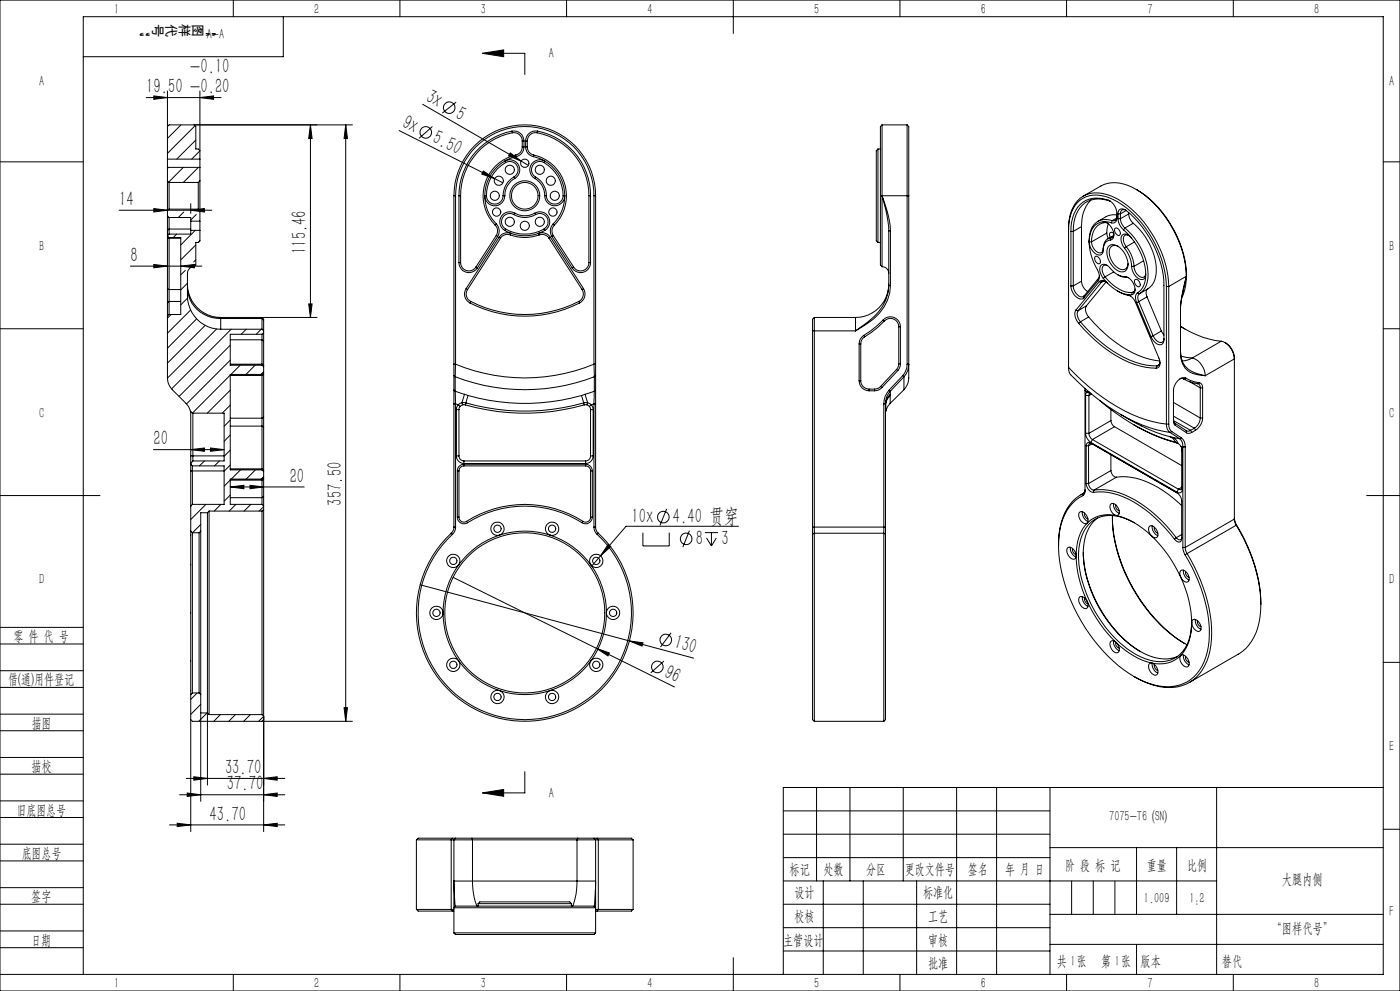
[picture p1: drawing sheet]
<svg xmlns="http://www.w3.org/2000/svg" width="420mm" height="297mm" viewBox="0 0 420 297" stroke-linecap="round" stroke-linejoin="round" font-family="sans-serif">
<defs><g id="words">
<g font-size="6.3">
<text x="57" y="21.7">-0.10</text>
<text x="43.9" y="28">19.50 -</text>
<text x="60.1" y="28">0.20</text>
<text x="127.4" y="30.2" transform="rotate(30 127.4 30.2)">3x</text>
<text x="136.3" y="35.3" transform="rotate(30 136.3 35.3)">5</text>
<text x="120.3" y="38" transform="rotate(27 120.3 38)">9x</text>
<text x="129.5" y="42.6" transform="rotate(27 129.5 42.6)">5.50</text>
<text x="35.8" y="61.7">14</text>
<text x="91.9" y="76.2" transform="rotate(-90 91.9 76.2)">115.46</text>
<text x="39.2" y="78.5">8</text>
<text x="46.1" y="133.5">20</text>
<text x="86.9" y="144.7">20</text>
<text x="102.5" y="151.5" transform="rotate(-90 102.5 151.5)">357.50</text>
<text x="189.4" y="156.8">10x</text>
<text x="201.9" y="156.8">4.40 贯穿</text>
<text x="208.7" y="163.3">8</text>
<text x="216.5" y="163.3">3</text>
<text x="202" y="194.3" transform="rotate(15 202 194.3)">130</text>
<text x="199" y="202.8" transform="rotate(26 199 202.8)">96</text>
<text x="67.5" y="232">33.70</text>
<text x="68.1" y="236.9">37.70</text>
<text x="62.9" y="246">43.70</text>
</g>
<g font-size="4.4">
<text x="34.2" y="4.1">1</text>
<text x="94.2" y="4.1">2</text>
<text x="144.2" y="4.1">3</text>
<text x="194.2" y="4.1">4</text>
<text x="244.2" y="4.1">5</text>
<text x="294.2" y="4.1">6</text>
<text x="344.2" y="4.1">7</text>
<text x="394.2" y="4.1">8</text>
<text x="62.1" y="11.8">A-A</text>
<text x="164.7" y="17.4">A</text>
<text x="11.7" y="25.9">A</text>
<text x="416.7" y="25.9">A</text>
<text x="11.7" y="75.1">B</text>
<text x="416.7" y="75.1">B</text>
<text x="11.7" y="125.1">C</text>
<text x="416.7" y="125.1">C</text>
<text x="11.7" y="175.1">D</text>
<text x="416.7" y="175.1">D</text>
<text x="4" y="192">零 件 代 号</text>
<text x="2.5" y="205.1">借(通)用件登记</text>
<text x="9.5" y="218.1">描图</text>
<text x="416.7" y="225.1">E</text>
<text x="9.5" y="231.1">描校</text>
<text x="164.7" y="239.1">A</text>
<text x="5" y="244.1">旧底图总号</text>
<text x="332.8" y="246.2">7075-T6 (SN)</text>
<text x="6.5" y="257.2">底图总号</text>
<text x="236.9" y="261.9">标记</text>
<text x="247.1" y="261.9">处数</text>
<text x="259.9" y="261.9">分区</text>
<text x="271.5" y="261.9">更改文件号</text>
<text x="290.4" y="261.9">签名</text>
<text x="301.5" y="261.9">年 月 日</text>
<text x="319.5" y="260.6">阶 段 标 记</text>
<text x="344" y="260.6">重量</text>
<text x="356.1" y="260.6">比例</text>
<text x="238.3" y="268.9">设计</text>
<text x="276.9" y="268.9">标准化</text>
<text x="384.6" y="264.8">大腿内侧</text>
<text x="9.4" y="270.1">签字</text>
<text x="343.2" y="270.7">1.009</text>
<text x="356.8" y="270.7">1:2</text>
<text x="416.8" y="274.4">F</text>
<text x="238.3" y="276.1">校核</text>
<text x="278.4" y="276">工艺</text>
<text x="381.5" y="279.6">“图样代号”</text>
<text x="9.4" y="283.2">日期</text>
<text x="234.9" y="283.3">主管设计</text>
<text x="278.4" y="283.3">审核</text>
<text x="278.4" y="290.2">批准</text>
<text x="317.1" y="289.4">共 张</text>
<text x="321.1" y="289.4">1</text>
<text x="330.3" y="289.4">第 张</text>
<text x="334.5" y="289.4">1</text>
<text x="342.1" y="289.4">版本</text>
<text x="34.2" y="296.1">1</text>
<text x="94.2" y="296.1">2</text>
<text x="144.2" y="296.1">3</text>
<text x="194.2" y="296.1">4</text>
<text x="244.2" y="296.1">5</text>
<text x="294.2" y="296.1">6</text>
<text x="344.2" y="296.1">7</text>
<text x="394.2" y="296.1">8</text>
</g>
<text font-size="4.4" fill="#0a0605" x="366.6" y="289.4">替代</text>
<g font-size="4.1" fill="#0a0605">
<text x="45.4" y="7.9" transform="rotate(-180 45.4 7.9)">”</text>
<text x="45.9" y="7.3" transform="rotate(90 45.9 7.3)">号</text>
<text x="49.9" y="7.3" transform="rotate(90 49.9 7.3)">代</text>
<text x="53.8" y="7.3" transform="rotate(90 53.8 7.3)">样</text>
<text x="57.8" y="7.3" transform="rotate(90 57.8 7.3)">图</text>
<text x="65.3" y="7.9" transform="rotate(-180 65.3 7.9)">“</text>
</g>
</g></defs>
<g fill="none" stroke="#000" stroke-width=".3">
<path d="M0 0h420v297h-420zM70 0v5M85 5v12h-60M120 0v5M144.7 16l6.4-1v2zM144.7 16h12.7v6.3M170 0v5M220 0v10M270 0v5M320 0v5M370 0v5M43.9 29.2h22.4"/>
<path d="M46.1 28.7l4.1 .5-4.1 .6zM50.2 27.3v20.4M54.3 37.4l-4.1 4.1M58.2 37.4l.5 .5v6.8h.8l.5 .5M58.5 37.7l-8.3 8.3M60 29.2l4.1-.5v1.1zM60 27.3v20.4M93.1 37.4l.5 4.1h-1zM93.1 37.4v57.7M103.7 37.4l.5 4.1h-1zM103.7 37.4v178.8M105.7 37.4h-55l-.5 .5"/>
<path d="M119.7 39.1l31.1 15.7M126.8 31.3l29.6 17M129.7 37.9l-4 3.5M136.8 30.6l-4.1 3.3M153.6 39.3a3.1 3.1 0 0 1 3.6 3M153.6 39.3a19.7 19.7 0 0 0-15.9 19.4M153.6 39.3l.1 .5M153.7 39.8a19.2 19.2 0 0 0-15.5 18.9M153.7 39.8a2.51 2.51 0 0 1 3 2.5M161.1 39.8a2.51 2.51 0 0 0-2.9 2.5M161.1 39.8a19.2 19.2 0 0 1 15.6 18.9M161.3 39.3a19.7 19.7 0 0 1 15.9 19.4"/>
<path d="M161.3 39.3a3 3 0 0 0-3.6 3M161.3 39.3l-.2 .5M264.6 37.4v21.3M264.6 37.4l-.5 .5v41.5l.5 .5M264.6 37.4h7.5M272.1 37.4v71.7M272.1 37.4l.5 .5v20.8M0 48.5h25M50.2 47.7v2.5M50.2 54.2v9M50.2 50.2v4M50.2 47.7h9.8"/>
<path d="M50.2 54.2l.5 .5M50.2 50.2h9.8M50.5 50.2l-.3 .3M50.7 54.7v8M50.7 54.7h8.8M55 50.2l-4.4 4.4M58.7 42l-5.7 5.7M59.5 54.7v8M59.5 50.2l-4.5 4.5M60 54.2v9M60 47.7v2.5M60 50.2v4"/>
<path d="M60 54.2l-.5 .5M60 45.2l-2.5 2.5M136.2 58.7a21.3 21.3 0 0 1 21.2-21.3 21.3 21.3 0 0 1 21.3 21.3M136.2 58.7v50.4M136.2 58.7h.5M136.7 58.7a20.8 20.8 0 0 1 20.7-20.8 20.8 20.8 0 0 1 20.8 20.8M136.7 58.7v50.4M137.7 58.7v20M137.7 58.7h.5M138.2 58.7v20M145 51.3l3.4 2.2-3.9-1.3zM145.4 58.7a3 3 0 0 0 3 3 3 3 0 0 0 3-3"/>
<path d="M145.4 58.7a12.1 12.1 0 0 0 3.5 8.4M145.4 58.7h.5M145.9 58.7a2.49 2.49 0 0 0 2.5 2.5 2.49 2.49 0 0 0 2.5-2.5M150.9 58.7h.5M151.4 48.3a3 3 0 0 1 4.1 1.1 3 3 0 0 1-1.1 4.1M151.4 48.3a11.9 11.9 0 0 0-6 10.4M151.4 48.3l.3 .4M151.7 48.7a11.3 11.3 0 0 0-5.8 10M151.7 48.7a2.5 2.5 0 0 1 3.4 1 2.5 2.5 0 0 1-.9 3.4M153.1 45.8l3.3 2.5-3.8-1.6zM154.2 53.1a6.5 6.5 0 0 0-3.3 5.6M154.2 53.1l.2 .4"/>
<path d="M154.4 53.5a5.8 5.8 0 0 0-3 5.2M154.7 46.5a12.5 12.5 0 0 0-6.1 21M154.7 46.5l.1 .5M154.8 47l-1.7 .5-1.7 .8M156.4 48.3l2.1 1.3M156.7 44a2.39 2.39 0 0 1-2 2.5M156.7 42.3h.5M156.7 44h.5M156.7 42.3v1.7M157.2 44a3 3 0 0 1-2.4 3M157.2 42.3v1.7M157.7 44a2.96 2.96 0 0 0 2.3 3"/>
<path d="M157.7 42.3v1.7M157.7 42.3h.5M157.7 44h.5M158.2 44a2.39 2.39 0 0 0 1.9 2.5M158.2 42.3v1.7M160 47l1.8 .5 1.6 .8M160.1 46.5a12.5 12.5 0 0 1 6.2 21M160.1 46.5l-.1 .5M160.4 53.5a6 6 0 0 1 3 5.2M160.7 53.1a6.5 6.5 0 0 1 3.2 5.6M160.7 53.1l-.3 .4M163.2 48.7a2.51 2.51 0 0 0-3.4 .9 2.51 2.51 0 0 0 .9 3.5"/>
<path d="M163.2 48.7a11.5 11.5 0 0 1 5.7 10M163.4 48.3a3 3 0 0 0-4.1 1.1 3 3 0 0 0 1.1 4.1M163.4 58.7a3 3 0 0 0 3 3 3 3 0 0 0 3-3M163.4 48.3a11.9 11.9 0 0 1 6 10.4M163.4 58.7h.5M163.4 48.3l-.2 .4M163.9 58.7a2.5 2.5 0 0 0 2.5 2.5 2.5 2.5 0 0 0 2.5-2.5M168.9 58.7h.5M169.4 58.7a12.1 12.1 0 0 1-3.5 8.4M176.7 58.7h.5M176.7 58.7v20M177.2 58.7v20"/>
<path d="M178.2 58.7v50.4M178.2 58.7h.5M178.7 58.7v50.4M263.4 44.7v28M263.4 44.7a1.87 1.87 0 0 0-.5 2v25.5l.5 .5M263.4 44.7h.7M264.6 58.7v21.2M264.6 58.7a43.7 43.7 0 0 1 2 10.5M264.6 58.7l1.9 5.9 .6 4.6M264.6 58.7h8M272.6 58.7v50.4M324.9 58.8l5.4-3.1a10.4 10.4 0 0 1 10.6 1.1 33.3 33.3 0 0 1 15 26"/>
<path d="M327.3 59.9a10.6 10.6 0 0 0-2.9 8M340.9 56.8a32.3 32.3 0 0 1 15 26M415 48.5h5M35.7 63h27.9M39.1 79.8h21.5M46.1 79.3l4.1 .5-4.1 .5zM46.1 62.5l4.1 .5-4.1 .5zM50.2 69.1v1.6M50.2 64.7v4.4M50.2 70.7v.4M50.2 63.2v1.5M50.2 71.1v15.4"/>
<path d="M50.2 70.7l.5 .5M50.2 64.7l.5 .5M50.2 71.1l.5 .3h3.5M50.7 68.6v1.6M50.7 65.2v3.4M50.7 65.2h6.5v1.1M50.7 71.2h3.5v23.1h-3.5M50.7 70.2l-.5 .5M50.7 62.7l-.5 .5M50.7 62.7h8.8M50.7 68.6h6.5M50.7 68.6l-.5 .5"/>
<path d="M50.7 71.2v15.6M53 70.2l-1 1M54.2 79.8l4.1-.5v1zM55.1 63.5l-1.6 1.7M57.2 63l4.1-.5v1zM57.2 61v3M57.2 66.3v2.7M57.2 69v1.2h-6.5M57.2 69h2.8M57.2 66.3h2.8M58.6 69l-4.4 4.4M58.7 73.4l-4.5 4.5"/>
<path d="M58.7 77.9l-.6 .6M58.9 64.3l-1.7 1.6M59.5 62.7l.5 .5M60 69v3.1l-.5 .6h-.8v6.7l-.5 .5a1.99 1.99 0 0 0-2 2v6.8a10 10 0 0 0 10 10M60 66.3v2.7M60 63.2v3.1M137.7 78.7a2.99 2.99 0 0 0 2.1 2.9 2.99 2.99 0 0 0 3.4-1.3M137.7 78.7h.5M138.2 78.7a2.49 2.49 0 0 0 1.8 2.4 2.49 2.49 0 0 0 2.8-1.1M148.6 67.5a2.48 2.48 0 0 1 .3 3.1M148.9 70.6l.4 .3M148.9 70.6l-6.1 9.4"/>
<path d="M148.9 67.1a3 3 0 0 1 .4 3.8M148.9 67.1l-.3 .4M149.3 70.9l-6.1 9.4M149.7 71.1l-9.9 15.4M149.7 71.1l.4 .3M150.1 71.4l-9.8 15.4M151.4 69.1l1.9 .8M151.7 68.6a11.7 11.7 0 0 0 11.5 0M151.7 68.6l-.3 .5M153.1 70.4a12.4 12.4 0 0 0 8.6 0M153.1 70.4a2.47 2.47 0 0 0-3 1M153.3 69.9a3.1 3.1 0 0 0-3.6 1.2"/>
<path d="M153.3 69.9a12 12 0 0 0 8.3 0M153.3 69.9l-.2 .5M154.2 64.3a2.5 2.5 0 0 0-3.4 .9 2.5 2.5 0 0 0 .9 3.4M154.2 64.3a6.5 6.5 0 0 0 6.5 0M154.4 63.9a6.2 6.2 0 0 0 6 0M154.4 63.9a3 3 0 0 0-4.1 1.1 3 3 0 0 0 1.1 4.1M154.4 63.9l-.2 .4M160.4 63.9a3 3 0 0 1 4.1 1.1 3 3 0 0 1-1.1 4.1M160.4 63.9l.3 .4M160.7 64.3a2.51 2.51 0 0 1 3.4 .9 2.51 2.51 0 0 1-.9 3.4M161.6 69.9a3.1 3.1 0 0 1 3.5 1.2M161.6 69.9l.1 .5"/>
<path d="M161.7 70.4a2.47 2.47 0 0 1 3 1M163.2 68.6l.2 .5M163.4 69.1l-1.8 .8M164.7 71.4l9.9 15.4M165.1 71.1l9.9 15.4M165.1 71.1l-.4 .3M165.6 70.9l6.1 9.4M165.9 67.1a3 3 0 0 0-.3 3.8M165.9 67.1l.4 .4M166 70.6l-.4 .3M166 70.6l6.1 9.4M166.3 67.5a2.48 2.48 0 0 0-.3 3.1"/>
<path d="M176.7 78.7a2.49 2.49 0 0 1-1.8 2.4 2.49 2.49 0 0 1-2.8-1.1M176.7 78.7h.5M177.2 78.7a2.99 2.99 0 0 1-2.2 2.9 2.99 2.99 0 0 1-3.3-1.3M263.4 72.7h.7M264.6 79.9a1.99 1.99 0 0 1 2 2M266.6 69.2h.5M266.6 69.2v16.4M267.1 69.2v16.4M320.6 68.9a10.5 10.5 0 0 1 4.3-9.5 9.5 9.5 0 0 1 9 .4 32 32 0 0 1 15.8 23l.2 3.1M321.3 69.4v16.3M321.3 69.4h.7M322 69.4v16.3"/>
<path d="M324.4 67.9l-2.4 1.5M324.4 67.9v16.4M326.7 72.5a4 4 0 0 0 3.4 3.9 1.37 1.37 0 0 0 .9-1.4M326.7 72.5a20.1 20.1 0 0 0 2.9 9.2l.2 1.3-.3 1M326.7 72.5h.7M327.4 72.5a3.4 3.4 0 0 0 2.7 3.3 1.07 1.07 0 0 0 .9-1.3M328.5 77l.2-.2a1.51 1.51 0 0 1 1.2 2.2 1.45 1.45 0 0 1-1.4-2zM331 66.5a3.9 3.9 0 0 1 2.8 5l-.7 .4M331 66.5l2.4 .3M331 66.5a4.8 4.8 0 0 0-4.2 4.9l-.1 1.1M331 66.5l.5 .2M331 74.5v.5"/>
<path d="M331.5 66.7l.7 .1M331.5 66.7a5 5 0 0 0-4.1 5.8M332 69.8l.5 1.7M332 69.8l-4.6 2.7M332.2 79.6a1.18 1.18 0 0 0-1.4 .2 1.18 1.18 0 0 0-.1 1.5l.8 1.7M332.5 67.1l-.5 2.7M332.5 60a4.9 4.9 0 0 1 2.1 6.6l-.6 .2h-.6M332.5 60a7.7 7.7 0 0 0-11 6.5l-.2 2.9M332.5 60l.5 .3M332.7 73.7a2.77 2.77 0 0 1 3.9 1.1 6.1 6.1 0 0 1 1.6 5.7 2 2 0 0 1-3.4 .3 6.1 6.1 0 0 1-2.4-6.7zM333 60.3a7.5 7.5 0 0 0-10.8 6.3l-.2 2.8M333 60.3h.1"/>
<path d="M333.1 71.9a2.58 2.58 0 0 0-2.1 3.1M333.3 71.3a2.89 2.89 0 0 0-2.3 3.2M333.3 71.3l-.2 .6M333.7 66.1a5 5 0 0 0-6.9 4.8l-.1 1.6M333.7 66.1l-.3 .7M333.9 70.9l-.6 .4M334.1 70.6l-1.7 1M334.2 70.2a.97 .97 0 0 1-.9 1.1M334.2 70l-.9-.4a.94 .94 0 0 0-.2 1.6M334.5 68.5a1.34 1.34 0 0 1 1.4 .5 1.34 1.34 0 0 1 0 1.5 1.52 1.52 0 0 1-1.4-2zM335 65.4l-1.3 .7M335.1 64.9a1.04 1.04 0 0 1-1.4 1.2"/>
<path d="M335.1 64.4a4.9 4.9 0 0 0-3.3 .5l-2.5 1.5M335.4 64.1a1.37 1.37 0 0 1 .9-1.5 1.37 1.37 0 0 1 1.6 .5 31.2 31.2 0 0 1 11.3 22.4v16.3a1.43 1.43 0 0 1-1 1.6 1.43 1.43 0 0 1-1.7-.8l-1.2-1.7M335.4 65.5a4.7 4.7 0 0 0 1.7 3.4M335.4 73.8a1.77 1.77 0 0 0-2.1 .1 1.77 1.77 0 0 0-.5 2 5.2 5.2 0 0 0 4.3 4.9 1.7 1.7 0 0 0 1.3-1.8M335.4 64.1v1.4M335.4 64.1h.7M335.4 65.5h.7M336.1 65.5a3.9 3.9 0 0 0 1.4 2.8M336.1 64.1v1.4M337.1 68.9l2.4 2.5M337.4 74.4a9.4 9.4 0 0 1 2.1 5.4M337.5 68.3a18.6 18.6 0 0 1 6.7 16.1 5.5 5.5 0 0 1-2.3 3.6"/>
<path d="M337.5 68.3l-.4 .6M337.7 63l-.2-.1a1.04 1.04 0 0 0-1.4 1.2M337.9 63.1l-1.8 1M337.9 73.9a10.3 10.3 0 0 1 2.3 5.9M337.9 73.9l-.5 .5M338.6 64.1a4.1 4.1 0 0 0 1.4 2.8M338.6 70.6a1.04 1.04 0 0 0-1.2 0 1.04 1.04 0 0 0-.4 1l.2 1.2 .7 1.1M338.6 63.7v.4M338.6 64.1l-2.5 1.4M339.5 71.4a2.05 2.05 0 0 0-2.8-1 3.2 3.2 0 0 0 .7 4M339.5 79.8a4 4 0 0 0 3.3 4 1.37 1.37 0 0 0 .9-1.5M339.5 71.4a18.3 18.3 0 0 1 4.2 10.9"/>
<path d="M339.5 79.8h.7M340 66.9a19.3 19.3 0 0 1 6.9 15 5.7 5.7 0 0 1-2.6 4.7M340 66.9l-2.5 1.4M340.2 79.8a3.4 3.4 0 0 0 2.6 3.3 1.11 1.11 0 0 0 .9-1.1M340.3 72.5l-2.4 1.4M343.1 78.2l-2.9 1.6M0 98.5h25M50.2 94.8v18.5a5.2 5.2 0 0 0 1.5 3.5l4.1 4.1 .8 1.1 .5 1.2 .6 .6M50.2 90.8v4M50.2 86.5v4.3M50.2 86.5l.5 .3M50.7 90.3v4"/>
<path d="M50.7 86.8v3.5M50.7 94.3l-.5 .5M50.7 90.3h3.5M50.7 90.3l-.5 .5M50.7 86.8h3.5M51.3 94.3l-1.1 1.1M55.6 81l-1.4 1.4M56.2 84.9l-2 2M56.2 85.2a10 10 0 0 0 10 9.9M56.2 86.3a9.6 9.6 0 0 0 10 9.2M56.3 89.4l-2.1 2M57.2 92.9l-7 7"/>
<path d="M59 95.6l-8.8 8.7M61.6 97.5l-11.4 11.3M65 98.6l-14.8 14.7M66.2 95.5v3.2M66.2 95.1v.4M66.2 95.1h28.9M66.2 98.7h12.4M66.2 95.5h12.4M69.4 98.7l-17.9 17.9M73.9 98.7l-1.5 1.5M78.4 98.7l-1.5 1.5M78.6 95.5v3.2"/>
<path d="M78.6 95.5v-.4l.5 .8M78.6 98.7l.5 .5M78.6 95.5l.5 .4M79.1 95.9v3.3M79.1 99.7v2.5M79.1 99.2v.5M79.1 99.7l-.5 .5M92.6 91.1h1l-.5 4zM139.8 86.5a3 3 0 0 0 1.2 4.3M139.8 86.5l.5 .3M140.3 86.8a2.49 2.49 0 0 0 .9 3.5M141 90.8a36.2 36.2 0 0 0 32.9 0"/>
<path d="M141.2 90.3a35.5 35.5 0 0 0 32.4 0M141.2 90.3l-.2 .5M142.8 80l.4 .3M172.1 80l-.4 .3M173.6 90.3l.3 .5M174.6 86.8a2.54 2.54 0 0 1-1 3.5M175 86.5a3.1 3.1 0 0 1-1.1 4.3M175 86.5l-.4 .3M243.8 99.2h12.8M243.8 99.2v58.8M244.3 95.1v64.7M244.3 95.1l-.5 .6v3.5"/>
<path d="M244.3 95.1h12.3M256.6 95.1v4.1M264.9 95.9a2.98 2.98 0 0 1 3.3-.8 2.98 2.98 0 0 1 1.9 2.8M264.9 95.9l-3.7 3.3-2.1 1.3M264.9 95.9l.4 .3M265.3 96.2l-1.9 1.9-4 2.9M265.3 96.2a2.5 2.5 0 0 1 2.7-.6 2.5 2.5 0 0 1 1.6 2.3M266.6 85.2a10 10 0 0 1-10 9.9M266.6 85.6a15.3 15.3 0 0 1-7.5 11.8l-2.5 1.8M266.6 85.6h.5M267.1 85.6a14.9 14.9 0 0 1-8.2 12.2l-2.3 1.4M269.6 97.9h.5"/>
<path d="M269.6 97.9v11.1M270.1 97.9v11.1M321.3 85.7a4.1 4.1 0 0 0 3.1 3.9l.8-.3M321.3 85.7h.7M322 85.7a3.4 3.4 0 0 0 2.6 3.3l.6-.3M322.8 92.9a3.5 3.5 0 0 0 .8 4M322.8 92.9l.6 .2M323.4 93.1a2.98 2.98 0 0 0 .7 3.3M323.6 96.9a39 39 0 0 0 18.5 12.8l4.8 .6M324.1 96.4a36.2 36.2 0 0 0 19.8 13l3.2 .3M324.1 96.4l-.5 .5M324.4 84.3l.5 1.7 1.4 1.4"/>
<path d="M324.4 84.3l-2.4 1.4M325.2 88.7v.6M325.9 91.7a2.96 2.96 0 0 0 .7 3.3M325.9 91.7l-2.5 1.4M326.6 95a36 36 0 0 0 19.8 13l1.5 .2M326.6 95l-2.5 1.4M329.5 84l-4.3 5.3M329.5 83.4v.6M329.5 83.4l-4.3 5.3M329.8 84.4a1.69 1.69 0 0 1 2.5 .5M329.8 84.4l-7 8.5M329.8 84.4l.6 .2"/>
<path d="M329.8 82.7l-.3 .7M330.4 84.6l-7 8.5M331 83.4l1.3 1.5M331 84.3l-.6 .3M331.5 83a10.6 10.6 0 0 0 8.2 4.7M331.5 83l-.5 .4M331.8 84.5l-.7-.2-.7 .3M331.8 84.5l-5.9 7.2M332.3 84.9a11.5 11.5 0 0 0 5.9 3.4M334.1 81.5l-2.6 1.5M335.2 82.3l1.6 .7 1.1 .1M335.2 87.2l1.9 1 1.5 .3"/>
<path d="M337.4 82.9a3.9 3.9 0 0 1 2.8 5l-.7 .4M337.4 82.9a6 6 0 0 1-4.8-3 1.54 1.54 0 0 0-2.1-.5 1.54 1.54 0 0 0-.5 2.1l1 1.9M337.4 82.9l.5 .2M337.9 83.1l.7 .2M338.2 88.3a3.8 3.8 0 0 1 2.5 2.4l7 16.6 .3 1.6a1.31 1.31 0 0 1-1.1 1.4M338.2 88.3h1.3M338.2 88.3l.4 .2M338.6 88.5l.5 .2M339.7 87.7l-.2 .6M340.3 87.3l-.6 .4M340.5 83.9a1.33 1.33 0 0 1 1.3 .5 1.33 1.33 0 0 1 0 1.5 1.49 1.49 0 0 1-1.3-2zM340.5 86.6a1.04 1.04 0 0 1-.8 1.1"/>
<path d="M341 90.7l4.3 10.2M341.2 87.8a2.29 2.29 0 0 0-.2 2.9M341.2 87.8l.7 .2M341.6 90.4l-.6 .3M341.6 90.4l4.3 10.2M341.9 88a1.85 1.85 0 0 0-.3 2.4M343.7 82.3a6 6 0 0 1-2.5 5.5M344.1 89l4.3 10.2M344.1 89l-2.5 1.4M344.3 86.6a2 2 0 0 0-.2 2.4M344.3 86.6l-2.4 1.4M348.4 99.2l.8 1.2"/>
<path d="M348.4 99.2l-2.5 1.4M349.9 85.9h.7M349.9 85.9v41.2M350.6 85.9a32.8 32.8 0 0 0-16.3-26.7 9.7 9.7 0 0 0-10.2 .2 11.2 11.2 0 0 0-3.5 9.1v41.6M350.6 85.9v41.2M354.2 92.4v13.4a6.1 6.1 0 0 0 6.4 6.7l1 .1M355.5 98.6l-1.3-.8 1.1 .7a26.6 26.6 0 0 0 11.1 3.8M355.9 82.8l-1.4 6.7-.3 2.9M355.9 82.8a15.5 15.5 0 0 1-1.3 6.3M355.9 82.8a46.1 46.1 0 0 0-1.7 9.6M355.9 82.8l-5.3 3.1M415 98.5h5"/>
<path d="M69.1 103.5l-15.4 15.3M69.1 107.9l-13.1 13.2M69.1 112.4l-11.4 11.4M69.1 116.9l-6.9 6.9M69.1 109.1h9.5M69.1 112.5h9.5M69.1 101.8h9.5M72 109.5l-2.7 2.7M76.5 109.5l-2.7 2.7M78.6 109.1v.4M78.6 112.2v.3M78.6 100.2v1.6"/>
<path d="M78.6 112.2h-9.5v28.6h9.5M78.6 100.2h-9.5v9.3h9.5M78.6 109.5l.5 .5M78.6 109.1l.5 .4M78.6 101.8v7.3M78.6 112.5v12.8M78.6 101.8l.5 .4M79.1 109.5v.5M79.1 111.7v.4M79.1 102.2v7.3M79.1 110v1.7M79.1 112.1v12.9"/>
<path d="M79.1 111.7l-.5 .5M79.1 112.1l-.5 .4M79.1 111.4l-.8 .8M136.2 109.1v3.5M136.2 112.6l.4 .3M136.2 116.9v4.1M136.2 109.1h.5M136.2 112.6v4.3M136.2 116.9l.4 .4M136.6 112.9a58 58 0 0 0 41.7 0M136.6 117.3l2.7 .9M136.6 117.3l.1 3.7"/>
<path d="M136.6 112.9v4.4M136.7 109.1a54.3 54.3 0 0 0 41.5 0M136.7 109.1l-.1 3.8M139.3 118.2l1.1 .3M139.3 118.2l-.7 2.5M140.4 118.5a62.1 62.1 0 0 0 34.1 0M140.4 118.5l-.6 2.3M174.5 118.5l.6 2.3M175.5 118.2l-1 .3M175.5 118.2l.8 2.5M178.2 109.1l.1 3.8M178.2 109.1h.5"/>
<path d="M178.3 117.3l-2.8 .9M178.3 117.3l-.1 3.7M178.3 112.9v4.4M178.7 109.1v3.5M178.7 112.6l-.4 .3M178.7 116.9v4.1M178.7 112.6v4.3M178.7 116.9l-.4 .4M257.7 114.1a3 3 0 0 0 3 3M257.7 103.1v11M257.7 103.1h.5M257.7 114.1h.5"/>
<path d="M258.2 114.1a2.53 2.53 0 0 0 2.5 2.5M258.2 103.1v11M259.1 100.5a2.94 2.94 0 0 0-1.4 2.6M259.1 100.5l.3 .5M259.4 101a2.58 2.58 0 0 0-1.2 2.1M260.7 117.1h1.7M260.7 116.6v.5M260.7 116.6h1.7M262.4 116.6v.5M264.2 115.8l-.6 .5-1.2 .3M264.2 115.8l.3 .4M264.5 116.2a2.94 2.94 0 0 1-2.1 .9"/>
<path d="M266.7 116.9a5.8 5.8 0 0 0-1.6 4.1M266.7 116.9l.4 .4M267.1 118.5l-.9 1.1-.5 1.2M267.1 118.5v2.4M267.1 118.2v.3M267.1 117.3v.9M267.1 117.3l-1.1 1.7-.4 2M267.1 118.2l-1.1 1.5-.3 1M269 110.7l-4.8 5.1M269 110.7l.3 .4M269.3 111.1l-4.8 5.1M269.6 109l-.1 .9-.5 .8"/>
<path d="M269.6 109h.5M270.1 109l-.2 1.1-.6 1M270.8 112.6l.4 .3M270.8 112.6l-4.1 4.3M271.2 112.9v3.9M271.2 116.8l-4.1 4.1M271.2 112.9l-4.1 4.4M272.1 109.1a5.3 5.3 0 0 1-1.3 3.5M272.1 109.1h.5M272.6 109.1v3.8a5.1 5.1 0 0 1-1.4 3.9M272.6 109.1a5.4 5.4 0 0 1-1.4 3.8M320.6 110.1a2.85 2.85 0 0 0 .7 2.3l6 5.5 5.4 4.2"/>
<path d="M320.6 109.7v.6M320.6 110.1a55 55 0 0 0 25.2 16.3l4.1 .7M325.4 116.4l.1 .6M325.5 117v30.4l-.2 .6-.5 .6M325.5 117l.6 .5M325.7 118.5v11.3M325.7 118.5l1 .1M326.1 117.5l-.4 1M326.1 117.5h.7M326.1 117.5l.8 .4M326.7 118.6v11.3M326.9 117.9l-.2 .7"/>
<path d="M327.1 117.8l-.2 .1M327.5 118.1l-.8 .5M345.9 100.6l.7 1.1a1.39 1.39 0 0 0 1.2 .9 1.39 1.39 0 0 0 1.3-.7l.1-.5M345.9 100.6l-.6 .3M347.1 109.7l-.2 .6M347.8 109.2l-.7 .5M348 108.6l-.4 .9-.5 .2M354 113.6h1.1M354.2 105.4a7.2 7.2 0 0 0 6.6 7l.8 .2M354.3 106.7l3.3 .6M354.9 113.4l.6 .4M355 113.5l.1 .1"/>
<path d="M355.1 113.6l1.3 .7 2.9 .7M355.7 113.3l1.3 .7 2.8 .7M355.7 113.3a3.1 3.1 0 0 0-3.5 2.5l-.2 1.3v9.3l.2 .7 .4 .4M355.7 113.3l-.6 .3M356.9 114.4l3.2 1.8M357.6 107.3a5.5 5.5 0 0 1 4 5.3M357.6 107.3l-.9 .5-2.1 .4M359.3 115a1.08 1.08 0 0 1 .8 1.2M359.8 114.7a1.35 1.35 0 0 1 1 1.5M359.8 114.7l-.5 .3M360.1 116.2h.7M360.1 116.2v9.1"/>
<path d="M360.8 116.2v9.1M366.4 102.3a5.6 5.6 0 0 1 3.9 5.3l-8.7 5M366.4 102.3l-8.8 5M367.5 102.7a5.3 5.3 0 0 1 2.8 4.4v48.5M46 134.8h21.2M57.2 136.6v2.3M57.2 139.1v2M57.2 123.3v13.3M57.2 138.9v.2M57.2 136.6h10M57.2 139.1l.5 .5M57.2 134.8l4.1-.5v1z"/>
<path d="M57.7 139.6v11.6M57.7 123.8h9.5v14.3h-9.3M57.7 139.6h9.5v11.6h-9.5M57.9 123.8v14.3M57.9 138.1l-.7 .8M61.3 138.1l-1.5 1.5M63.1 134.3l4.1 .5-4.1 .5zM65.8 138.1l-1.5 1.5M69.1 121.4l-2.4 2.4M69.1 125.9l-1.9 1.9M69.1 130.4l-1.9 1.9M69.1 134.9l-1.9 1.8"/>
<path d="M69.1 139.4l-1.9 1.8M69.1 125.3h9.5M69.1 127.7h9.5M78.6 125.3v2.4M78.6 127.7v12.8M78.6 127.7l.5 .4M79.1 125v3.1M79.1 128.1v12.8M79.1 125l-.5 .3M136.2 121v37M136.2 121h.5M136.7 121l.8 .3"/>
<path d="M136.7 121v37M136.9 136.6a2.29 2.29 0 0 0 2.3 2.3M136.9 122.8h.8M136.9 122.8v13.8M136.9 136.6h.8M137.5 121.3l-.6 1.5M137.5 121.3l.5 .5M137.7 136.6a1.51 1.51 0 0 0 1.5 1.5M137.7 122.8v13.8M138 121.8l-.3 1M138.6 120.7l1.2 .1M138.6 120.7l-1.1 .6"/>
<path d="M138.6 120.7l.2 .6M138.8 121.3l.8 .1M138.8 121.3l-.8 .5M139.2 139.1a1.99 1.99 0 0 0-2 2M139.2 139.6a1.51 1.51 0 0 0-1.5 1.5M139.2 138.9h36.5M139.2 139.1h36.5M139.2 138.1v.8M139.2 139.1v.5M139.2 138.1h36.5M139.2 139.6h36.5M139.6 121.4a65.1 65.1 0 0 0 35.7 0"/>
<path d="M139.8 120.8a64.8 64.8 0 0 0 35.3 0M139.8 120.8l-.2 .6M175.1 120.8l.2 .6M175.7 139.1a2.05 2.05 0 0 1 2 2M175.7 139.6a1.51 1.51 0 0 1 1.5 1.5M175.7 138.1v.8M175.7 139.1v.5M176.1 121.3l-.8 .1M176.1 121.3l.7 .5M176.3 120.7l-1.2 .1M176.3 120.7l1.1 .6M176.3 120.7l-.2 .6"/>
<path d="M176.8 121.8l.4 1M177.2 136.6a1.51 1.51 0 0 1-1.5 1.5M177.2 122.8v13.8M177.2 122.8h.7M177.2 136.6h.7M177.4 121.3l.5 1.5M177.4 121.3l-.6 .5M177.9 136.6a2.29 2.29 0 0 1-2.2 2.3M177.9 122.8v13.8M178.2 121l-.8 .3M178.2 121v37M178.2 121h.5"/>
<path d="M178.7 121v37M265.1 121v38.8M265.1 121h.5M265.6 121v37M265.7 120.7l-.1 .6M265.7 120.8v2.4M265.7 123.2l-.1 .1M265.7 120.6v.1M265.7 120.6v.2M267.1 120.9l-.9 1.1-.5 1.2M325.7 129.8a3.5 3.5 0 0 0 1.6 2.8M325.7 129.8l1 .1"/>
<path d="M325.9 133.6v11.3M325.9 133.6h.7M326.6 133.6v11.3M326.7 129.9a2.49 2.49 0 0 0 1 1.8M327.3 132.8l25.8 14.9a3.1 3.1 0 0 1 1.4 2.4v11.4a.96 .96 0 0 1-.7 1 .96 .96 0 0 1-1.1-.5l-.4-.4M327.3 132.8a.86 .86 0 0 0-1-.1 .86 .86 0 0 0-.4 .9M327.3 132.6l25.8 14.9M327.3 132.8l.3 .2M327.6 133a.65 .65 0 0 0-.7-.1 .65 .65 0 0 0-.3 .7M327.6 133l-1 .6M327.7 131.7l-.4 .9M327.7 131.7l25.8 14.9"/>
<path d="M330 120.1a57.3 57.3 0 0 0 22.6 12.4M332.8 122.1a44.4 44.4 0 0 0 18.2 7.5M333.3 126a2.25 2.25 0 0 0 1.1 1.9M333.3 122.8v3.2M333.3 136.3v4.7M333.3 126l-6.6 3.9M334.4 127.9l20.2 11.7M334.4 127.9l-6.7 3.8M336.3 124.2a55.2 55.2 0 0 0 14.9 6.7M340.1 127.3l1.6 .9a48.9 48.9 0 0 0 11.5 4.6l-.6-.3M349.9 127.1a2.83 2.83 0 0 0 1.1 2.5M349.9 127.1h.7"/>
<path d="M350.6 127.1a2.55 2.55 0 0 0 .9 2.3M351 129.6l2.9 1.9M351.2 130.9l.7 .2M351.2 130.9l1 .9 .4 .7M351.5 129.4l-.5 .2M351.5 129.4l2.9 1.8M351.9 131.1l2 .4M351.9 131.1l.9 .7 .6 1.1M352 125.8l.1 .6 .4 .5M352 120.6l8.1 4.7M352 126l5.2 3M352 124.7l6.3 3.6"/>
<path d="M352.5 126.9l.1 .6M352.5 126.9l3.4 2.2M352.6 132.5l.8 .4M352.6 127.5l3.4 2.2M353.4 132.9l.9 .9M353.9 131.5a2.75 2.75 0 0 1 1 2.4M354.3 133.8l.4 1.5M354.3 133.8l.6 .1M354.4 131.2a3 3 0 0 1 1.2 2.7M354.4 131.2l-.5 .3M354.6 134.5v.2M354.6 134.7l.1 .6"/>
<path d="M354.6 134.7v11.3M354.7 135.3v11.3M354.9 133.9v30.2M354.9 133.9h.7M355.6 133.9v30.2M355.9 129.1l.1 .6M357.2 129l-.6 .2-.7-.1M357.2 129l.3 .6M357.5 129.6a1.45 1.45 0 0 1-1.5 .1M358.3 128.3l.4 .6M358.3 128.3l-1.1 .7M358.7 128.9l-1.2 .7"/>
<path d="M360.1 125.3a4.1 4.1 0 0 1-1.8 3M360.1 125.3h.7M360.8 125.3a4.6 4.6 0 0 1-2.1 3.6M0 148.5h30M57.2 159.2v49M57.2 141.1v18.1M57.2 141.1h10M57.2 159.2l.5 .5M57.7 159.7v48M57.7 159.7h2M57.7 151.2l-.5 .5M59.7 159.7v48"/>
<path d="M60.2 159.2v49M60.2 157.2l-2.5 2.5M60.2 159.2l-.5 .5M61.8 151.2l-4.6 4.5M62.2 153.7v60M62.2 153.7h-2v5.5M62.7 153.2v61M62.7 153.2h15.9M62.7 153.2l-.5 .5M66.3 151.2l-2 2M69.1 143.9l-1.9 1.8M69.1 148.4l-1.9 1.8"/>
<path d="M69.1 143.9h9.5M69.1 140.5h9.5M69.1 149.2h9.5M69.1 145.9l4.1-.5v1.1zM69.1 145.9h22.2M70.8 151.2l-2 2M72.1 140.8l-2.7 2.8M75 145.4l4.1 .5-4.1 .6zM75.2 151.2l-2 2M76.6 140.8l-2.7 2.8M78.6 140.5v.3M78.6 143.6v.3"/>
<path d="M78.6 153.2v61M78.6 149.2v2M78.6 143.6h-9.5v7.6h9.5M78.6 140.8l.5 .5M78.6 151.2l.5 .5M78.6 140.5l.5 .4M78.6 143.9v5.3M79.1 140.9v.4M79.1 143v.5M79.1 152.7v62M79.1 148.8v2.9M79.1 141.3v1.7"/>
<path d="M79.1 143.5v5.3M79.1 151.7v1M79.1 143l-.5 .6M79.1 152.7l-.5 .5M79.1 143.5l-.5 .4M79.1 148.8l-.5 .4M79.1 142.8l-.7 .8M79.1 151.8l-1.3 1.4M135.4 159.8a32.5 32.5 0 0 0-1.2 46.5 32.5 32.5 0 0 0 46.5 0 32.5 32.5 0 0 0-1.2-46.5M135.4 159.8l.3 .4M136.2 158l-.3 1.2-.5 .6M136.2 158h.5"/>
<path d="M136.7 158a2.94 2.94 0 0 1-1 2.2M137.2 155a1.99 1.99 0 0 0 3.1 1.7M137.2 141.1v13.9M137.2 141.1h.5M137.2 155h.5M137.7 155a1.48 1.48 0 0 0 2.3 1.2M137.7 141.1v13.9M140 156.2a32.5 32.5 0 0 1 34.9 0M140 156.2l.3 .5M140.3 156.7a32.2 32.2 0 0 1 34.3 0M174.9 156.2l-.3 .5M177.2 155a1.48 1.48 0 0 1-2.3 1.2"/>
<path d="M177.2 141.1v13.9M177.2 141.1h.5M177.2 155h.5M177.7 155a2 2 0 0 1-3.1 1.7M177.7 141.1v13.9M178.2 158a2.94 2.94 0 0 0 .9 2.2M178.2 158h.5M178.7 158l.3 1.2 .5 .6M179.5 159.8l-.4 .4M192.9 159.6v4h7.9v-4M200 152.5l-2 4.9M206.8 159l-1.9 5"/>
<path d="M211.5 159.6h3.9M213.4 159.6v4M221.5 157.7h-33.7l-7.6 8.9M243.8 158v2.2M243.8 158h21.8M244.3 159.8v56.4M244.3 159.8l-.5 .4M244.3 159.8h20.8M265.1 159.8v56.4M265.1 159.8l.5 .4M265.6 158v2.2M323.9 153.5a1.56 1.56 0 0 1 2.1 1l.4 1.1a.97 .97 0 0 1-.4 1.3 .97 .97 0 0 1-1.3-.3l-.9-1.4a1.6 1.6 0 0 1 .1-1.7z"/>
<path d="M324.7 153.3a3 3 0 0 0 1.7 3M324.8 148.6a14.2 14.2 0 0 0-7.1 11.9 43.8 43.8 0 0 0 6.6 25.6 43.6 43.6 0 0 0 19.1 18.2 13.6 13.6 0 0 0 14.7-1.4 18.6 18.6 0 0 0 4.7-14.6 47.8 47.8 0 0 0-7.3-22M324.9 147.9a14.3 14.3 0 0 0-7.2 11.9l-.1 3.7M324.9 147.9l-.1 .7M325 147.8l-.1 .1M325.2 147.7l-.9 .6M325.4 153.8l.1 1 .9 .7M325.5 146.8l-.1 .5-.5 .6M325.9 144.9a2.66 2.66 0 0 0 2.1 2.7M325.9 144.9h.7M326.2 156.8a13.6 13.6 0 0 0-3.3 9.8M326.6 144.9a2.07 2.07 0 0 0 1.6 2"/>
<path d="M328 147.6a21 21 0 0 1 15.4 5l4.6 4 4.3 5M328.2 146.9a21.6 21.6 0 0 1 15.6 5.1l4.7 4.1 4.4 5M328.2 146.9l-.2 .7M329.2 155.3a11.9 11.9 0 0 0-4.2 9.7 37.1 37.1 0 0 0 17.3 30.4 12.5 12.5 0 0 0 10.9 1.3M333.3 141a1.97 1.97 0 0 0 1.6 2M333.3 141l-6.7 3.9M333.3 151a2.13 2.13 0 0 1 2.5 2.2 .96 .96 0 0 1-.5 1.3 .96 .96 0 0 1-1.3-.4l-.9-1.4a1.51 1.51 0 0 1 .2-1.7zM333.7 154.5a46.7 46.7 0 0 0 12.2 30.4l4.4 4.3 3 2.4 2.8 1.6M333.7 155.3a48.6 48.6 0 0 0 21.8 37.6M334.1 150.9a2.9 2.9 0 0 0 1.7 2.9M334.8 151.3a1.43 1.43 0 0 0 1 1.8M334.8 154.5a22.7 22.7 0 0 1 10.7 6.2"/>
<path d="M334.8 154.5a9.1 9.1 0 0 0-8.6 2.3M334.9 143a21.6 21.6 0 0 1 15.6 5.1l4 3.4M334.9 143l-6.7 3.9M340.4 156.7a11.9 11.9 0 0 0-12-1 12.6 12.6 0 0 0-4.8 11.7 37.6 37.6 0 0 0 17.3 28.8 12.4 12.4 0 0 0 11.3 1.2 11.6 11.6 0 0 0 5.3-11M344.9 157.7a2.38 2.38 0 0 1 2.5 2.7 .98 .98 0 0 1-.8 .8 .98 .98 0 0 1-1.1-.5l-.8-1.5a1.47 1.47 0 0 1 .2-1.5zM345.7 157.6a3 3 0 0 0 1.6 2.9M346.3 158l.2 1.1 .8 .7M353.5 146.6l-.4 .9M354.6 146a.64 .64 0 0 1-.3 .7 .64 .64 0 0 1-.8-.1M354.6 146l.1 .6M354.6 146l-1.1 .6M354.7 146.6a.97 .97 0 0 1-.5 1 .97 .97 0 0 1-1.1-.1"/>
<path d="M370.3 155.6l.6 1.8M370.3 155.2l.7 2.2M370.3 155.6l-14.7 8.5M370.9 157.4a46.1 46.1 0 0 1 7.3 25.8 15.3 15.3 0 0 1-6.7 12.8l-14.7 8.5M370.9 157.4l-14.8 8.5M371 157.4a46.3 46.3 0 0 1 7.2 23.7M371 157.4h-.1M410 148.5h10M126 175.3l62.8 16.8M135.7 160.2a32 32 0 0 0-1.2 45.8 32 32 0 0 0 45.9 0 32 32 0 0 0-1.3-45.8M135.9 173l43 21.3M137.6 169.3a24.5 24.5 0 0 0-4.7 14.4"/>
<path d="M149.9 160.4a24.5 24.5 0 0 1 15.1 0M149.9 160.4a24.5 24.5 0 0 0-12.3 8.9M165 160.4a24.5 24.5 0 0 1 12.2 8.9M177.2 169.3a24.5 24.5 0 0 1 4.7 14.4M180.2 166.6l-2.6 3M182.5 163.2l.7 .6-3 2.8zM211.9 161.2l1.5 2.4M214.9 161.2l-1.5 2.4M243.8 160.2v55.5l.5 .5M265.6 160.2v55.5l-.5 .5M320.3 164.2a1.49 1.49 0 0 1 2.1 .9l.2 .5a1.13 1.13 0 0 1 .3 1.3 1.13 1.13 0 0 1-1.3 .6 2.71 2.71 0 0 1-1.3-3.3zM321.1 164a3 3 0 0 0 1.7 3"/>
<path d="M321.8 164.4a1.49 1.49 0 0 0 1 1.8M322.9 166.6a33.2 33.2 0 0 0 3.3 13.7M324 178.8a2.3 2.3 0 0 1 2 3.5 2.39 2.39 0 0 1-2.4-2.9zM324.7 178.8a3 3 0 0 0 1.7 2.9M325 165.6a38.5 38.5 0 0 0 17.1 29.7M325.4 179.2l.1 1.1 .9 .7M345.5 160.7a39.7 39.7 0 0 1 8.7 12.2M352.9 161.1l-.6 .5M354.1 171.1a1.35 1.35 0 0 1 2.1 .7l.3 .5a1.31 1.31 0 0 1-.5 2.2 2.65 2.65 0 0 1-1.9-3.4zM354.2 172.9a33.5 33.5 0 0 1 3.3 13.7M354.5 161a.82 .82 0 0 1-.8 .8 .82 .82 0 0 1-.8-.7M354.5 160.2l-1.6 .9"/>
<path d="M354.9 164.1l.6 2.2M354.9 164.1h.7M355 170.9a2.86 2.86 0 0 0 1.7 2.9M355.6 164.1l.5 1.8M355.7 171.3l.1 1 .9 .7M356.1 165.9a46.1 46.1 0 0 1 7.3 25.8 15.6 15.6 0 0 1-6.4 12.7 15 15 0 0 1-14.1-.2l-2.7-1.5M356.1 165.9l-.6 .4M0 193h25M0 188h25M132.9 183.7a24.5 24.5 0 0 0 4.7 14.4M137.6 198.1a24.5 24.5 0 0 0 12.3 8.9M177.2 198.1a24.5 24.5 0 0 1-12.2 8.9"/>
<path d="M178.9 194.3l3.9 1.4-.4 .9zM178.9 194.3l23.4 11.6M181.9 183.7a24.5 24.5 0 0 1-4.7 14.4M188.8 192.1l4.1 .5-.3 1zM188.8 192.1l19.3 5.1M199.2 198.1l-4 3.5M201.3 189.6l-3.1 4.3M326.2 180.3a40.4 40.4 0 0 0 8.6 12.2M333.3 192.2a1.76 1.76 0 0 1 2.2 1.3l.2 .5a1.07 1.07 0 0 1-.2 1.5 1.07 1.07 0 0 1-1.6-.3l-.8-1.5a1.35 1.35 0 0 1 .2-1.5zM334.1 192.1a2.99 2.99 0 0 0 1.7 2.9M334.8 192.5a1.43 1.43 0 0 0 1 1.7M334.8 192.5a23.1 23.1 0 0 0 10.7 6.2"/>
<path d="M344.9 198.9a1.68 1.68 0 0 1 2.1 1.1l.2 .6a1.03 1.03 0 0 1 .1 1.3 1.03 1.03 0 0 1-1.3 .3 2.51 2.51 0 0 1-1.1-3.3zM345.7 198.8a2.9 2.9 0 0 0 1.6 2.9M346.3 199.1l.2 1.1 .8 .7M354.2 196.5a9 9 0 0 1-8.7 2.2M354.2 196.5a1.6 1.6 0 0 1 2.1 1l.3 .5a1.1 1.1 0 0 1 .1 1.3 1.1 1.1 0 0 1-1.2 .5 2.63 2.63 0 0 1-1.3-3.3zM355 196.3a2.86 2.86 0 0 0 1.7 2.9M355.7 196.7l.1 1.1 .9 .7M357.5 186.6a13.7 13.7 0 0 1-3.3 9.9M357.7 185.8a1.68 1.68 0 0 1 2.4 1.4l.2 .5a1.07 1.07 0 0 1-.6 1.5 1.07 1.07 0 0 1-1.4-.6l-.7-1.5zM358.6 185.7a2.99 2.99 0 0 0 1.7 2.9M359.3 186.1l.1 1 .9 .7M415 198.5h5"/>
<path d="M0 206h25M0 201h25M0 219h25M0 214h25M57.2 208.2v41M57.2 215.7l.5 .5h48M57.7 207.7l-.5 .5M57.7 207.7h2M59.2 207.7l-2 1.9M59.7 207.7l.5 .5M60.2 208.2v32M60.2 211.1l-3 3"/>
<path d="M60.2 213.7h2M62.1 213.7l-2.5 2.5M62.2 213.7v21.6M62.2 213.7l.5 .5M62.7 214.2h15.9M66.1 214.2l-2 2M70.6 214.2l-2 2M75.1 214.2l-2 2M78.6 214.2l.5 .5M79.1 214.7v34.5M79.1 215.7l-.5 .5M79.1 214.7l-1.5 1.5"/>
<path d="M103.2 212.1h1l-.5 4.1zM149.9 207a24.5 24.5 0 0 0 15.1 0M244.3 216.2h20.8M0 232h25M0 227h25M53.9 238.2h31.5M55.9 233.3h29.5M56.2 237.7l4 .5-4 .5zM58.1 232.8l4.1 .5-4.1 .5zM79.1 233.3l4-.5v1zM79.1 238.2l4-.5v1zM144.7 237.6l6.4-1v2.1z"/>
<path d="M157.4 231.3v6.3h-12.7M245 236v28M255 236v28M271 236v28M287 236v56M299 236v56M315 236v56M365 236v56M415 236h-180v56M0 245h25M0 240h25M0 258h25"/>
<path d="M0 253h25M50.9 247.2h34.5M53.2 246.7l4 .5-4 .5zM79.1 247.2l4-.5v1zM124.9 251.7h10.5M124.9 251.7v20.9M135.4 251.7h.8M135.4 251.7v20.9M135.7 251.2h1M135.7 251.2h-10.3l-.5 .5M135.7 251.2l-.3 .5M136.2 251.7h5.5"/>
<path d="M136.2 251.7v12.4M136.7 251.2h4.9M136.7 251.2l-.5 .5M141.6 251.2h31.7M141.6 251.2l.1 .5M141.7 251.7h31.4M141.7 251.7v12.4M173.1 251.7h5.6M173.1 251.7v12.4M173.3 251.2h4.9M173.3 251.2l-.2 .5M178.2 251.2h.9"/>
<path d="M178.2 251.2l.5 .5M178.7 251.7h.8M178.7 251.7v12.4M179.1 251.2h10.3l.5 .5M179.1 251.2l.4 .5M179.5 251.7h10.4M179.5 251.7v20.9M189.9 251.7v20.9M235 243h80M235 250h80M235 257h80M315 254h100"/>
<path d="M341 254v20M353 254v20M415 248.5h5M0 271h25M0 266h25M0 279h25M124.9 272.6h10.5M124.9 272.6l.5 .4h10.3M135.4 272.6h.8M135.4 272.6l.3 .4M135.7 273h.5M136.2 279.6l.5 .5"/>
<path d="M136.2 272.1h42.5M136.2 272.1l.5-.5h41.5l.5 .5M136.2 279.6h42.5M136.2 264.1l.3 7.6M136.2 264.1h5.5M136.2 264.1v7.8M136.2 272.1v7.5M141.7 264.1h31.4M141.7 264.1l.4 3.8 1 3.7M143.4 270.8h28M143.4 270.8l.5-.5h27l.5 .5M143.4 270.8v.8"/>
<path d="M171.4 270.8v.8M173.1 264.1h5.6M173.1 264.1l-.3 3.8-1 3.7M178.7 279.6l-.5 .5M178.7 264.1l-.4 7.6M178.7 264.1v7.8M178.7 272.6h.8M178.7 273h.4M178.7 272.1v7.5M179.5 272.6h10.4M179.5 272.6l-.4 .4M189.9 272.6l-.5 .4h-10.3"/>
<path d="M235 271h80M235 264h130M235 278h80M247 264v28M259 264v28M275 264v28M315 274h100M0 284h25M0 292h415v-287h-390v287M70 292v5M120 292v5M136.7 280.1h41.5"/>
<path d="M170 292v5M220 287v10M235 285h80M270 292v5M315 283h100M320 292v5M370 292v5"/>
<circle cx="127.7" cy="39.7" r="1.73"/>
<circle cx="134.8" cy="32.3" r="1.73"/>
<circle cx="148.4" cy="58.7" r="1.36"/>
<circle cx="149.6" cy="54.2" r="1.39"/>
<circle cx="152.9" cy="50.9" r="1.36"/>
<circle cx="157.4" cy="58.7" r="4.5"/>
<circle cx="157.4" cy="48.9" r="1.25"/>
<circle cx="157.4" cy="58.7" r="4"/>
<circle cx="161.9" cy="50.9" r="1.36"/>
<circle cx="165.2" cy="54.2" r="1.39"/>
<circle cx="166.4" cy="58.7" r="1.38"/>
<circle cx="149" cy="63.5" r="1.26"/>
<circle cx="152.9" cy="66.5" r="1.36"/>
<circle cx="157.4" cy="67.7" r="1.38"/>
<circle cx="161.9" cy="66.5" r="1.36"/>
<circle cx="165.9" cy="63.5" r="1.25"/>
<circle cx="149.2" cy="158.5" r="2"/>
<circle cx="149.2" cy="158.5" r="1.11"/>
<circle cx="165.6" cy="158.5" r="2"/>
<circle cx="165.6" cy="158.5" r="1.1"/>
<circle cx="199" cy="155" r="1.73"/>
<circle cx="136" cy="168.1" r="1.1"/>
<circle cx="136" cy="168.1" r="1.99"/>
<circle cx="178.9" cy="168.1" r="2"/>
<circle cx="178.9" cy="168.1" r="1.11"/>
<circle cx="205.8" cy="161.5" r="1.73"/>
<circle cx="130.9" cy="183.7" r="2"/>
<circle cx="130.9" cy="183.7" r="1.1"/>
<circle cx="136" cy="199.3" r="1.1"/>
<circle cx="136" cy="199.3" r="2"/>
<circle cx="157.4" cy="183.7" r="24"/>
<circle cx="178.9" cy="199.2" r="2.01"/>
<circle cx="178.9" cy="199.2" r="1.11"/>
<circle cx="183.9" cy="183.7" r="2"/>
<circle cx="183.9" cy="183.7" r="1.09"/>
<circle cx="197.2" cy="199.9" r="1.73"/>
<circle cx="199.7" cy="191.8" r="1.73"/>
<circle cx="149.2" cy="208.9" r="2.01"/>
<circle cx="149.2" cy="208.9" r="1.11"/>
<circle cx="165.6" cy="208.9" r="1.1"/>
<circle cx="165.6" cy="208.9" r="2"/>
</g>
<path d="M321.5 264v10M328 264v10M334.5 264v10M341 283v9" fill="none" stroke="#0a0605" stroke-width=".3"/>
<g fill="#000">
<path d="M145 51.3l3.4 2.2-3.9-1.3zM153.1 45.8l3.3 2.5-3.8-1.6zM182.5 163.2l.7 .6-3 2.8zM178.9 194.3l3.9 1.4-.4 .9zM188.8 192.1l4.1 .5-.3 1z"/>
<path d="M144.7 16l6.4-1v2zM144.7 237.6l6.4-1v2.1z"/>
<path d="M93.1 37.4l.5 4.1h-1zM92.6 91.1h1l-.5 4z"/>
<path d="M103.7 37.4l.5 4.1h-1zM103.2 212.1h1l-.5 4.1z"/>
<path d="M57.2 63l4.1-.5v1zM46.1 62.5l4.1 .5-4.1 .5z"/>
<path d="M63.1 134.3l4.1 .5-4.1 .5zM57.2 134.8l4.1-.5v1z"/>
<path d="M69.1 145.9l4.1-.5v1.1zM75 145.4l4.1 .5-4.1 .6z"/>
<path d="M58.1 232.8l4.1 .5-4.1 .5zM79.1 233.3l4-.5v1zM56.2 237.7l4 .5-4 .5zM79.1 238.2l4-.5v1z"/>
<path d="M79.1 247.2l4-.5v1zM53.2 246.7l4 .5-4 .5zM54.2 79.8l4.1-.5v1zM46.1 79.3l4.1 .5-4.1 .5zM60 29.2l4.1-.5v1.1zM46.1 28.7l4.1 .5-4.1 .6z"/>
</g>
<use href="#words"/>
</svg>
